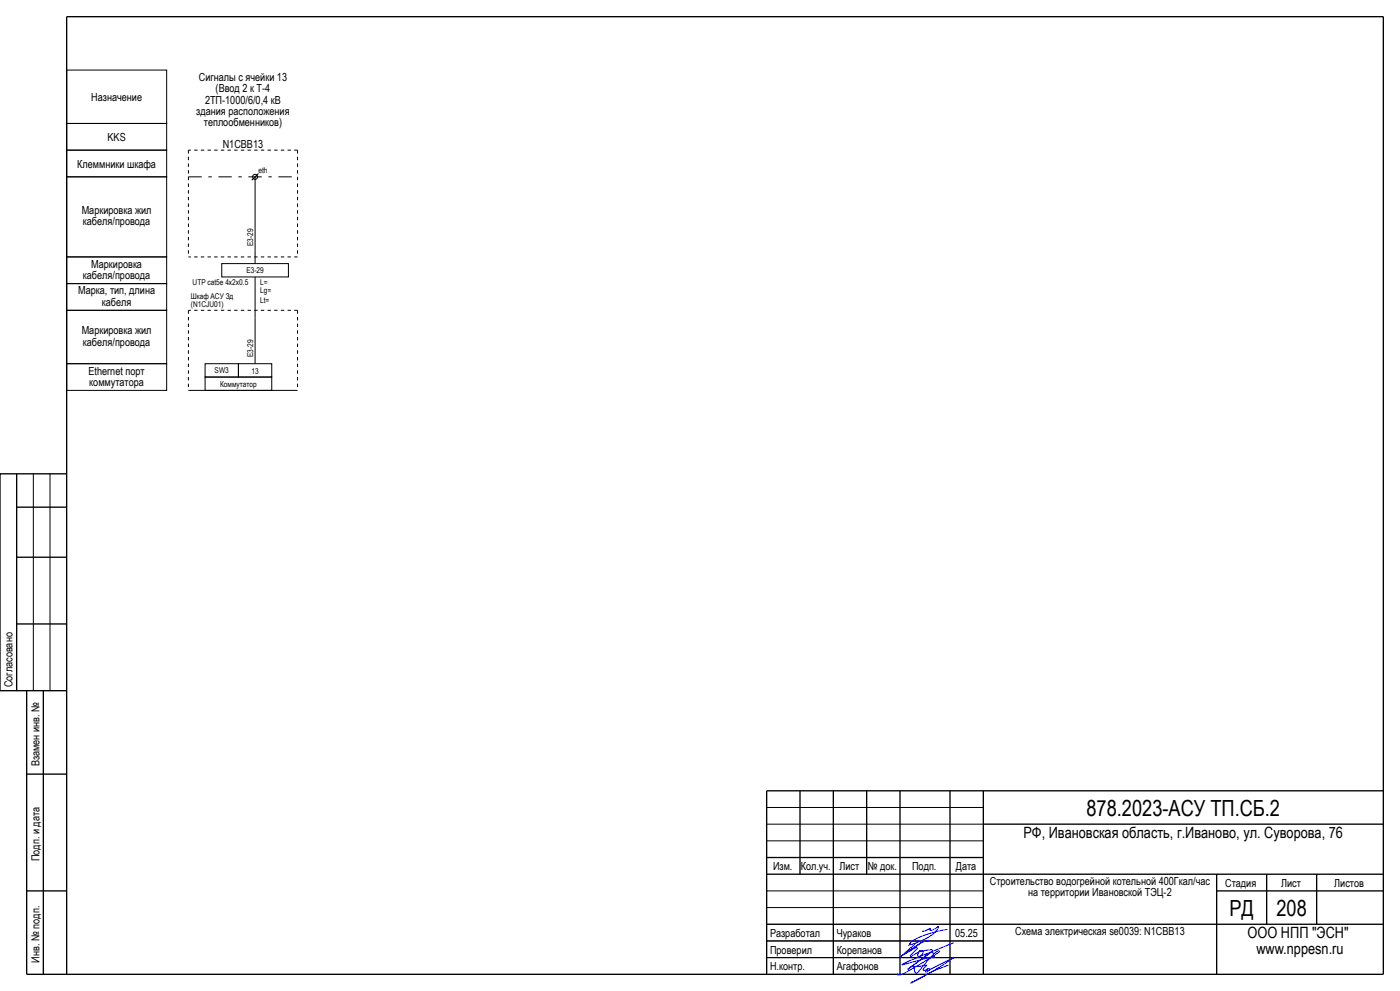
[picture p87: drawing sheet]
<svg xmlns="http://www.w3.org/2000/svg" width="420mm" height="297mm" viewBox="0 0 420 297" stroke-linecap="round" stroke-linejoin="round" font-family="sans-serif">
<defs><g id="words">
<g font-size="6.7">
<text x="325.9" y="244.6">878.2023-АСУ ТП.СБ.2</text>
<text x="368.8" y="274.7">РД</text>
<text x="382.9" y="274.6">208</text>
</g>
<g font-size="4.7">
<text x="307" y="251.1">РФ, Ивановская область, г.Иваново, ул. Суворова, 76</text>
<text x="374.3" y="281.1">ООО НПП &quot;ЭСН&quot;</text>
<text x="376.9" y="285.8">www.nppesn.ru</text>
</g>
<g font-size="3.3">
<text x="59.6" y="24.4">Сигналы с ячейки 13</text>
<text x="64.7" y="27.7">(Ввод 2 к Т-4</text>
<text x="27.4" y="30.3">Назначение</text>
<text x="58.9" y="34.4">здания расположения</text>
<text x="61.5" y="31">2ТП-1000/6/0,4 кВ</text>
<text x="61.2" y="37.7">теплообменников)</text>
<text x="32.3" y="42.3">KKS</text>
<text x="66.8" y="44.2">N1CBB13</text>
<text x="23.2" y="50.3">Клеммники шкафа</text>
<text x="24.5" y="64.2">Маркировка жил</text>
<text x="24.9" y="67.6">кабеля/провода</text>
<text x="24.9" y="83.6">кабеля/провода</text>
<text x="27.4" y="80.2">Маркировка</text>
<text x="23.5" y="88.2">Марка, тип, длина</text>
<text x="30.6" y="91.6">кабеля</text>
<text x="24.5" y="100.2">Маркировка жил</text>
<text x="24.9" y="103.6">кабеля/провода</text>
<text x="26.6" y="112.2">Ethernet порт</text>
<text x="26.8" y="115.6">коммутатора</text>
<text x="3.8" y="206" transform="rotate(-90 3.8 206)">Согласовано</text>
<text x="11.8" y="229.7" transform="rotate(-90 11.8 229.7)">Взамен инв. №</text>
<text x="11.8" y="258.1" transform="rotate(-90 11.8 258.1)">Подп. и дата</text>
<text x="231.9" y="260.8">Изм.</text>
<text x="240.2" y="260.8">Кол.уч.</text>
<text x="251.8" y="260.8">Лист</text>
<text x="260.4" y="260.8">№ док.</text>
<text x="273.6" y="260.8">Подп.</text>
<text x="286.8" y="260.8">Дата</text>
<text x="296.9" y="265.1">Строительство водогрейной котельной 400Гкал/час</text>
<text x="308.4" y="268.4">на территории Ивановской ТЭЦ-2</text>
<text x="367.5" y="265.8">Стадия</text>
<text x="384.3" y="265.8">Лист</text>
<text x="400.3" y="265.8">Листов</text>
<text x="231" y="280.7">Разработал</text>
<text x="251" y="280.8">Чураков</text>
<text x="286.6" y="280.8">05.25</text>
<text x="304.5" y="280.1">Схема электрическая se0039: N1CBB13</text>
<text x="231" y="285.8">Проверил</text>
<text x="251" y="285.8">Корепанов</text>
<text x="11.8" y="288.5" transform="rotate(-90 11.8 288.5)">Инв. № подп.</text>
<text x="231" y="290.8">Н.контр.</text>
<text x="251" y="290.8">Агафонов</text>
</g>
<g font-size="2.4">
<text x="77.6" y="51.9">eth</text>
<text x="76" y="73.8" transform="rotate(-90 76 73.8)">E3-29</text>
<text x="73.9" y="81.9">E3-29</text>
<text x="57.3" y="89.5">Шкаф АСУ Зд</text>
<text x="57.8" y="85.4">UTP cat5e 4x2x0.5</text>
<text x="78" y="85.4">L=</text>
<text x="78" y="87.9">Lg=</text>
<text x="57.3" y="91.9">(N1CJU01)</text>
<text x="78" y="90.9">Lt=</text>
<text x="76" y="107" transform="rotate(-90 76 107)">E3-29</text>
<text x="64.4" y="111.9">SW3</text>
<text x="75.4" y="111.9">13</text>
<text x="66" y="115.9">Коммутатор</text>
</g>
</g></defs>
<g fill="#000" stroke="#000" stroke-width=".3">
<path d="M75.5 54l2-2zM76.5 75v4zM76.5 53v22zM76.5 95.1v13.9zM76.5 83v12.1zM56.5 117h32.8zM10 142v65zM15 142v65zM230 252h65zM230 247h65zM230 242h65zM230 277h65z"/>
<path d="M230 272h65zM230 267h65zM230 287h65zM230 282h65z"/>
</g>
<g fill="#000" stroke="#000" stroke-width=".4">
<path d="M20 5h395zM5 152h15zM5 167h15zM5 187h15zM5 142v65zM8 207v85zM13 207v85zM8 232h12zM230 237h185zM230 257h65zM295 247h120zM8 267h12z"/>
<path d="M230 262h185zM240 237v25zM260 237v25zM295 277h120zM365 267h50zM380 262v15zM395 262v15zM8 292h407zM20 5v287zM230 237v55zM250 237v55zM270 237v55z"/>
<path d="M285 237v55zM295 237v55zM365 262v30zM415 5v287z"/>
</g>
<path d="M20 142h-20v65h20" fill="none" stroke="#000" stroke-width=".4"/>
<path d="M284.2 278.7a23.9 23.9 0 0 0-11 3.8l-.3 .6a12.6 12.6 0 0 0 8.6-5.2v-.3l-2.1 1.3a.32 .32 0 0 1-.4-.2 .32 .32 0 0 1 .1-.4l-1.5 .7-1 .1M284.6 289.2a74 74 0 0 0-11.4 5.4l6.6-3.5 6.4-4.1-7.9 3.8a.34 .34 0 0 1-.1-.4 .34 .34 0 0 1 .5-.1 .34 .34 0 0 1 .1 .4 .6 .6 0 0 1-.4 .6 .6 .6 0 0 1-.7-.3l.3-.4-.8 .3a.52 .52 0 0 1-.3-.6 .52 .52 0 0 1 .5-.4l.6-.6h-.1a6.3 6.3 0 0 1-4.3 .1l.2-.1a1.23 1.23 0 0 1 .6 1.6 .57 .57 0 0 0 .2 .7 .57 .57 0 0 0 .8-.2l1.4-1.7a14.3 14.3 0 0 1 4.9-4.8l.1 .4-1.8 1.2-9.3 5.5a1.16 1.16 0 0 1-1.5 0l.1-.2M286.1 282.5l-13.4 5.5-2.1 1.1 9.5-2.5a.23 .23 0 0 1 .2 .2 .23 .23 0 0 1-.2 .2l-.4-.4 .3-.5a.47 .47 0 0 0-.1-.6 .47 .47 0 0 0-.6-.1l-7 5.1 7.5-5.6-.6-.3-3.4 .6a.62 .62 0 0 1 1-.1 .62 .62 0 0 1-.2 1l-.8 .6a.48 .48 0 0 1-.5-.3 .48 .48 0 0 1 .1-.6l.2-.5-2.2 1.3-.3-.1 2.1-2.3a.56 .56 0 0 0-.9 .1l-3.2 1.8 5.3-3.6 2-.6-2 .6-6.4 4.4 5.7-5.1a1.72 1.72 0 0 1-2 .1l-1.1 1.6" fill="none" stroke="#00f" stroke-width=".3"/>
<g fill="none" stroke="#000" stroke-width=".3">
<path d="M20 37h30v8h-30zM20 21h30v16h-30zM20 53h30v24h-30zM20 45h30v8h-30zM20 77h30v8h-30zM66.5 79h20v4h-20zM20 93h30v16h-30zM20 85h30v8h-30zM20 109h30v8h-30zM61.5 113h20v4h-20zM61.5 109h10v4h-10zM71.5 109h10v4h-10z"/>
<circle cx="76.5" cy="53" r=".75"/>
</g>
<path d="M56.5 45v32zM89.3 45v32zM56.5 45h32.8zM56.5 77h32.8zM56.5 93v24zM56.5 93h32.8zM89.3 93v24z" fill="#000" stroke="#000" stroke-width=".3" stroke-dasharray="1 1" stroke-linecap="butt"/>
<path d="M56.5 53h32.8z" fill="#000" stroke="#000" stroke-width=".3" stroke-dasharray="4 2 1 2" stroke-linecap="butt"/>
<use href="#words"/>
</svg>
